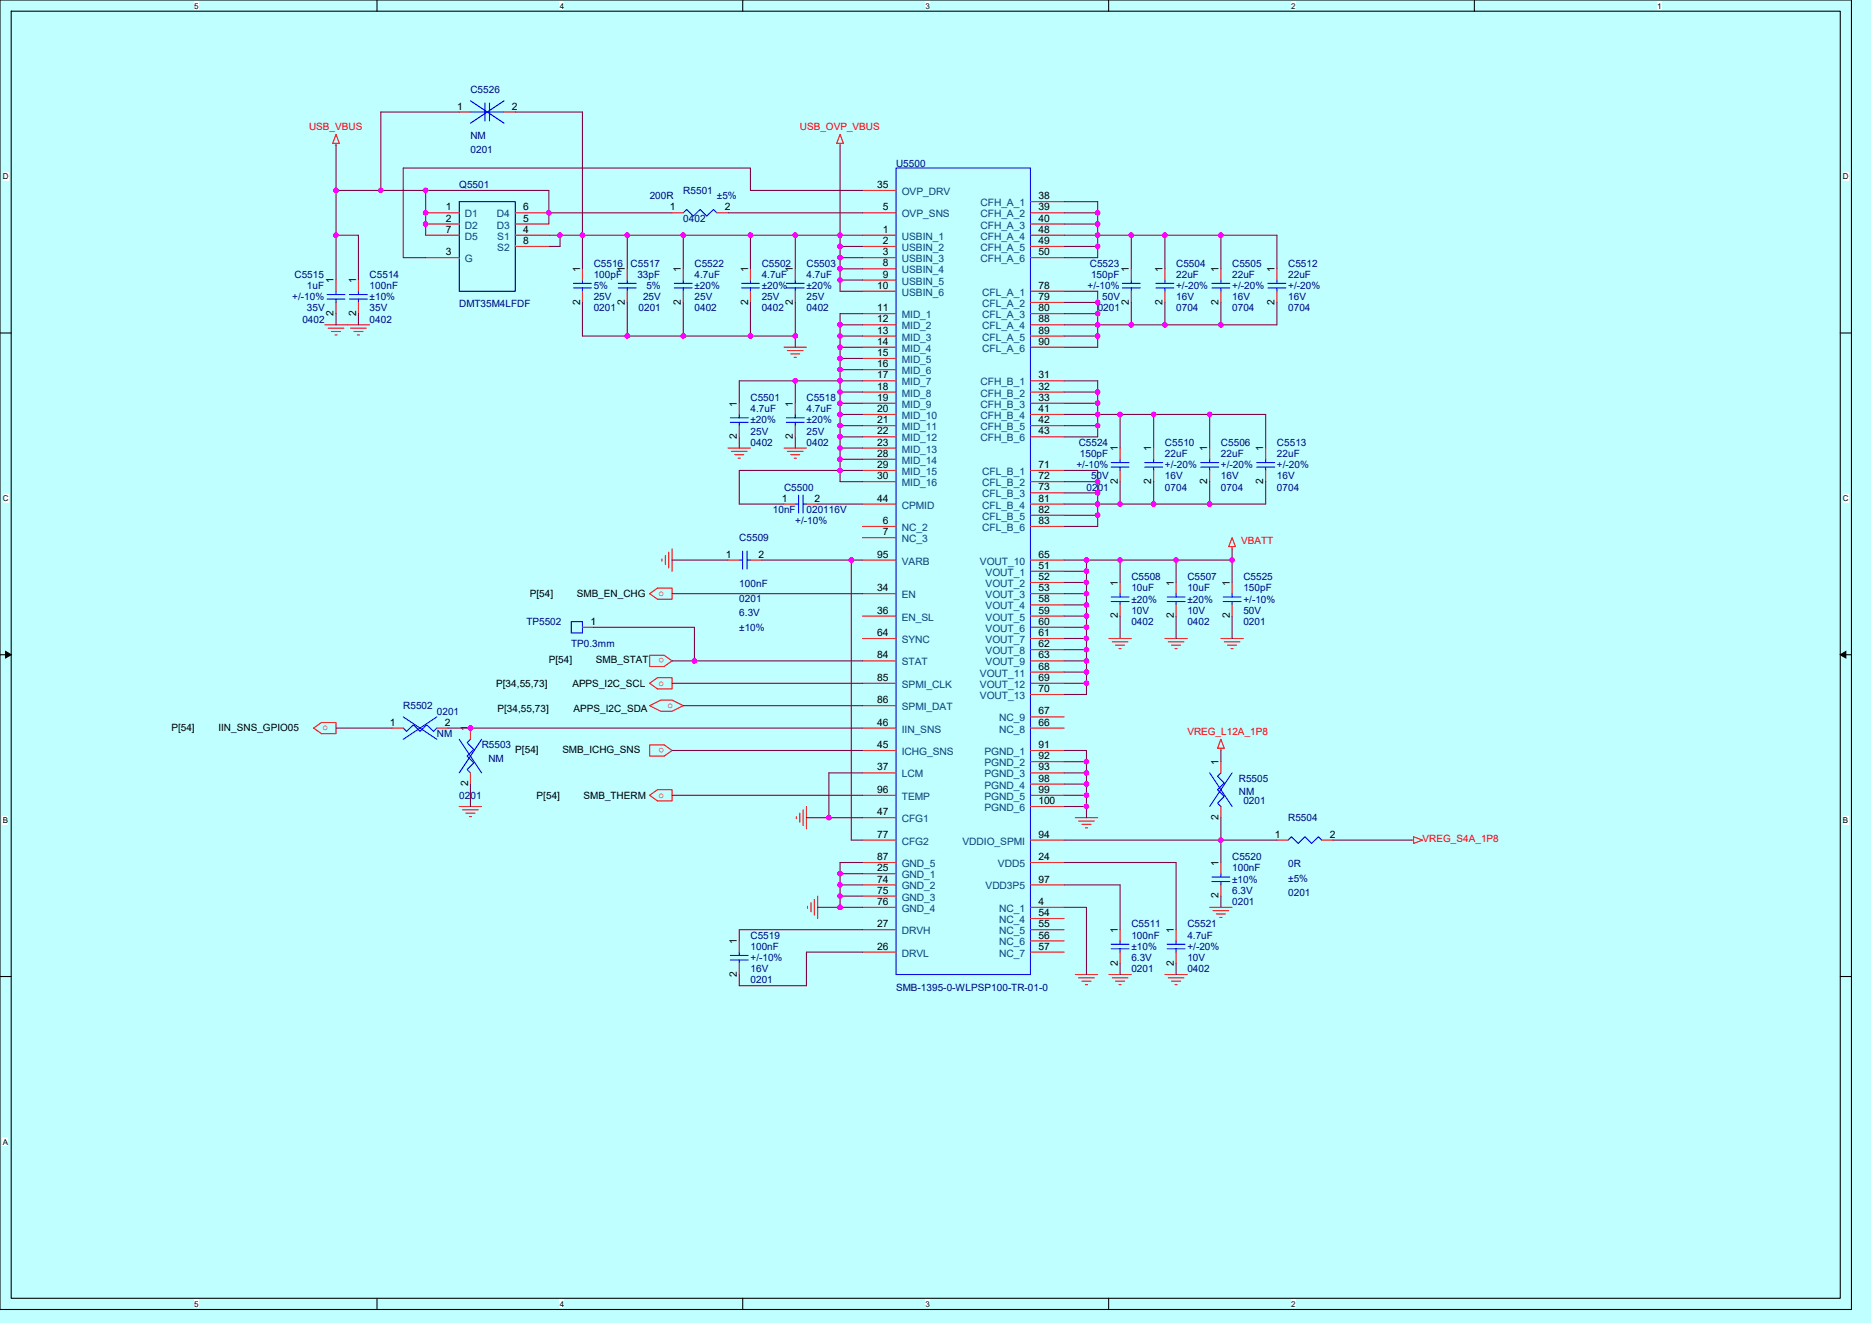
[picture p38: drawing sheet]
<svg xmlns="http://www.w3.org/2000/svg" width="297mm" height="210mm" viewBox="0 0 297 210" stroke-linecap="round" stroke-linejoin="round" font-family="sans-serif">
<defs><g id="words">
<g font-size="1.6">
<text x="72.5" y="17.4">1</text>
<text x="81.3" y="17.4">2</text>
<text x="139.2" y="29.8">35</text>
<text x="70.8" y="33.4">1</text>
<text x="70.8" y="35.2">2</text>
<text x="83" y="35.2">5</text>
<text x="83" y="33.4">6</text>
<text x="106.3" y="33.4">1</text>
<text x="115.1" y="33.4">2</text>
<text x="140.1" y="33.4">5</text>
<text x="164.8" y="31.6">38</text>
<text x="164.8" y="33.4">39</text>
<text x="164.8" y="35.2">40</text>
<text x="70.8" y="40.5">3</text>
<text x="70.8" y="37">7</text>
<text x="83" y="37">4</text>
<text x="83" y="38.7">8</text>
<text x="140.1" y="37">1</text>
<text x="140.1" y="38.7">2</text>
<text x="140.1" y="40.5">3</text>
<text x="164.8" y="37">48</text>
<text x="164.8" y="38.7">49</text>
<text x="164.8" y="40.5">50</text>
<text x="53" y="45" transform="rotate(-90 53 45)">1</text>
<text x="56.5" y="45" transform="rotate(-90 56.5 45)">1</text>
<text x="92.1" y="43.2" transform="rotate(-90 92.1 43.2)">1</text>
<text x="99.2" y="43.2" transform="rotate(-90 99.2 43.2)">1</text>
<text x="108.1" y="43.2" transform="rotate(-90 108.1 43.2)">1</text>
<text x="118.7" y="43.2" transform="rotate(-90 118.7 43.2)">1</text>
<text x="125.9" y="43.2" transform="rotate(-90 125.9 43.2)">1</text>
<text x="139.2" y="45.8">10</text>
<text x="140.1" y="42.3">8</text>
<text x="140.1" y="44.1">9</text>
<text x="164.8" y="45.8">78</text>
<text x="164.8" y="47.6">79</text>
<text x="179.2" y="43.2" transform="rotate(-90 179.2 43.2)">1</text>
<text x="184.5" y="43.2" transform="rotate(-90 184.5 43.2)">1</text>
<text x="193.4" y="43.2" transform="rotate(-90 193.4 43.2)">1</text>
<text x="202.3" y="43.2" transform="rotate(-90 202.3 43.2)">1</text>
<text x="53" y="50.2" transform="rotate(-90 53 50.2)">2</text>
<text x="56.5" y="50.2" transform="rotate(-90 56.5 50.2)">2</text>
<text x="92.1" y="48.4" transform="rotate(-90 92.1 48.4)">2</text>
<text x="99.2" y="48.4" transform="rotate(-90 99.2 48.4)">2</text>
<text x="108.1" y="48.4" transform="rotate(-90 108.1 48.4)">2</text>
<text x="118.7" y="48.4" transform="rotate(-90 118.7 48.4)">2</text>
<text x="125.9" y="48.4" transform="rotate(-90 125.9 48.4)">2</text>
<text x="139.2" y="49.4">11</text>
<text x="139.2" y="51.2">12</text>
<text x="139.2" y="53">13</text>
<text x="164.8" y="49.4">80</text>
<text x="164.8" y="51.2">88</text>
<text x="164.8" y="53">89</text>
<text x="179.2" y="48.4" transform="rotate(-90 179.2 48.4)">2</text>
<text x="184.5" y="48.4" transform="rotate(-90 184.5 48.4)">2</text>
<text x="193.4" y="48.4" transform="rotate(-90 193.4 48.4)">2</text>
<text x="202.3" y="48.4" transform="rotate(-90 202.3 48.4)">2</text>
<text x="139.2" y="54.7">14</text>
<text x="139.2" y="56.5">15</text>
<text x="139.2" y="58.3">16</text>
<text x="164.8" y="54.7">90</text>
<text x="117" y="64.5" transform="rotate(-90 117 64.5)">1</text>
<text x="125.9" y="64.5" transform="rotate(-90 125.9 64.5)">1</text>
<text x="139.2" y="60.1">17</text>
<text x="139.2" y="61.8">18</text>
<text x="139.2" y="63.6">19</text>
<text x="139.2" y="65.4">20</text>
<text x="164.8" y="60.1">31</text>
<text x="164.8" y="61.8">32</text>
<text x="164.8" y="63.6">33</text>
<text x="164.8" y="65.4">41</text>
<text x="117" y="69.7" transform="rotate(-90 117 69.7)">2</text>
<text x="125.9" y="69.7" transform="rotate(-90 125.9 69.7)">2</text>
<text x="139.2" y="67.2">21</text>
<text x="139.2" y="69">22</text>
<text x="139.2" y="70.7">23</text>
<text x="164.8" y="67.2">42</text>
<text x="164.8" y="69">43</text>
<text x="177.4" y="71.6" transform="rotate(-90 177.4 71.6)">1</text>
<text x="182.8" y="71.6" transform="rotate(-90 182.8 71.6)">1</text>
<text x="191.6" y="71.6" transform="rotate(-90 191.6 71.6)">1</text>
<text x="200.5" y="71.6" transform="rotate(-90 200.5 71.6)">1</text>
<text x="139.2" y="72.5">28</text>
<text x="139.2" y="74.3">29</text>
<text x="139.2" y="76.1">30</text>
<text x="164.8" y="74.3">71</text>
<text x="164.8" y="76.1">72</text>
<text x="164.8" y="77.9">73</text>
<text x="177.4" y="76.8" transform="rotate(-90 177.4 76.8)">2</text>
<text x="182.8" y="76.8" transform="rotate(-90 182.8 76.8)">2</text>
<text x="191.6" y="76.8" transform="rotate(-90 191.6 76.8)">2</text>
<text x="200.5" y="76.8" transform="rotate(-90 200.5 76.8)">2</text>
<text x="124.1" y="79.6">1</text>
<text x="129.3" y="79.6">2</text>
<text x="139.2" y="79.6">44</text>
<text x="140.1" y="83.2">6</text>
<text x="164.8" y="79.6">81</text>
<text x="164.8" y="81.4">82</text>
<text x="164.8" y="83.2">83</text>
<text x="115.2" y="88.5">1</text>
<text x="120.4" y="88.5">2</text>
<text x="139.2" y="88.5">95</text>
<text x="140.1" y="85">7</text>
<text x="164.8" y="88.5">65</text>
<text x="84.1" y="94.8">P[54]</text>
<text x="91.6" y="94.8">SMB_EN_CHG</text>
<text x="139.2" y="93.9">34</text>
<text x="164.8" y="90.3">51</text>
<text x="164.8" y="92.1">52</text>
<text x="164.8" y="93.9">53</text>
<text x="164.8" y="95.6">58</text>
<text x="177.4" y="93" transform="rotate(-90 177.4 93)">1</text>
<text x="186.3" y="93" transform="rotate(-90 186.3 93)">1</text>
<text x="195.2" y="93" transform="rotate(-90 195.2 93)">1</text>
<text x="93.7" y="99.2">1</text>
<text x="139.2" y="97.4">36</text>
<text x="139.2" y="101">64</text>
<text x="164.8" y="97.4">59</text>
<text x="164.8" y="99.2">60</text>
<text x="164.8" y="101">61</text>
<text x="177.4" y="98.2" transform="rotate(-90 177.4 98.2)">2</text>
<text x="186.3" y="98.2" transform="rotate(-90 186.3 98.2)">2</text>
<text x="195.2" y="98.2" transform="rotate(-90 195.2 98.2)">2</text>
<text x="87.1" y="105.3">P[54]</text>
<text x="94.6" y="105.3">SMB_STAT</text>
<text x="139.2" y="104.5">84</text>
<text x="164.8" y="102.7">62</text>
<text x="164.8" y="104.5">63</text>
<text x="164.8" y="106.3">68</text>
<text x="78.8" y="109">P[34,55,73]</text>
<text x="79" y="113.1">P[34,55,73]</text>
<text x="90.9" y="109">APPS_I2C_SCL</text>
<text x="91" y="113.1">APPS_I2C_SDA</text>
<text x="139.2" y="111.6">86</text>
<text x="139.2" y="108.1">85</text>
<text x="164.8" y="113.4">67</text>
<text x="164.8" y="108.1">69</text>
<text x="164.8" y="109.9">70</text>
<text x="27.2" y="116.1">P[54]</text>
<text x="34.7" y="116.1">IIN_SNS_GPIO05</text>
<text x="61.9" y="115.2">1</text>
<text x="70.6" y="115.2">2</text>
<text x="74.3" y="116.1" transform="rotate(-90 74.3 116.1)">1</text>
<text x="81.8" y="119.5">P[54]</text>
<text x="89.3" y="119.5">SMB_ICHG_SNS</text>
<text x="139.2" y="115.2">46</text>
<text x="139.2" y="118.7">45</text>
<text x="164.8" y="118.7">91</text>
<text x="164.8" y="115.2">66</text>
<text x="74.3" y="124.8" transform="rotate(-90 74.3 124.8)">2</text>
<text x="139.2" y="122.3">37</text>
<text x="139.2" y="125.9">96</text>
<text x="164.8" y="120.5">92</text>
<text x="164.8" y="122.3">93</text>
<text x="164.8" y="124.1">98</text>
<text x="164.8" y="125.9">99</text>
<text x="193.4" y="121.4" transform="rotate(-90 193.4 121.4)">1</text>
<text x="85.2" y="126.8">P[54]</text>
<text x="92.6" y="126.8">SMB_THERM</text>
<text x="139.2" y="129.4">47</text>
<text x="164.8" y="127.6">100</text>
<text x="193.4" y="130.2" transform="rotate(-90 193.4 130.2)">2</text>
<text x="139.2" y="133">77</text>
<text x="139.2" y="136.5">87</text>
<text x="164.8" y="133">94</text>
<text x="164.8" y="136.5">24</text>
<text x="193.4" y="137.4" transform="rotate(-90 193.4 137.4)">1</text>
<text x="202.4" y="133">1</text>
<text x="211.1" y="133">2</text>
<text x="139.2" y="138.3">25</text>
<text x="139.2" y="140.1">74</text>
<text x="139.2" y="141.9">75</text>
<text x="139.2" y="143.6">76</text>
<text x="164.8" y="143.6">4</text>
<text x="164.8" y="140.1">97</text>
<text x="193.4" y="142.6" transform="rotate(-90 193.4 142.6)">2</text>
<text x="117" y="149.9" transform="rotate(-90 117 149.9)">1</text>
<text x="139.2" y="147.2">27</text>
<text x="164.8" y="145.4">54</text>
<text x="164.8" y="147.2">55</text>
<text x="164.8" y="149">56</text>
<text x="177.4" y="148.1" transform="rotate(-90 177.4 148.1)">1</text>
<text x="186.3" y="148.1" transform="rotate(-90 186.3 148.1)">1</text>
<text x="117" y="155.1" transform="rotate(-90 117 155.1)">2</text>
<text x="139.2" y="150.7">26</text>
<text x="164.8" y="150.7">57</text>
<text x="177.4" y="153.3" transform="rotate(-90 177.4 153.3)">2</text>
<text x="186.3" y="153.3" transform="rotate(-90 186.3 153.3)">2</text>
</g>
<g font-size="1.6" fill="#000080">
<text x="74.7" y="14.8">C5526</text>
<text x="74.7" y="22">NM</text>
<text x="72.9" y="29.9">Q5501</text>
<text x="74.7" y="24.4">0201</text>
<text x="142.3" y="26.5">U5500</text>
<text x="103.1" y="31.6">200R</text>
<text x="108.5" y="30.8">R5501</text>
<text x="108.5" y="35.2">0402</text>
<text x="113.8" y="31.6">±5%</text>
<text x="46.4" y="47.6">+/-10%</text>
<text x="46.8" y="44.1">C5515</text>
<text x="48.7" y="45.9">1uF</text>
<text x="58.7" y="44.1">C5514</text>
<text x="58.7" y="45.9">100nF</text>
<text x="58.7" y="47.6">±10%</text>
<text x="94.2" y="42.3">C5516</text>
<text x="94.2" y="44.1">100pF</text>
<text x="94.2" y="47.6">25V</text>
<text x="94.2" y="45.9">5%</text>
<text x="100.1" y="42.3">C5517</text>
<text x="101.2" y="44.1">33pF</text>
<text x="102.1" y="47.6">25V</text>
<text x="102.6" y="45.9">5%</text>
<text x="110.2" y="42.3">C5522</text>
<text x="110.2" y="44.1">4.7uF</text>
<text x="110.2" y="47.6">25V</text>
<text x="110.2" y="45.9">±20%</text>
<text x="120.9" y="42.3">C5502</text>
<text x="120.9" y="44.1">4.7uF</text>
<text x="120.9" y="47.6">25V</text>
<text x="120.9" y="45.9">±20%</text>
<text x="128" y="42.3">C5503</text>
<text x="128" y="44.1">4.7uF</text>
<text x="128" y="47.6">25V</text>
<text x="128" y="45.9">±20%</text>
<text x="172.6" y="45.9">+/-10%</text>
<text x="173" y="42.3">C5523</text>
<text x="173.2" y="44.1">150pF</text>
<text x="175" y="47.6">50V</text>
<text x="186.7" y="42.3">C5504</text>
<text x="186.7" y="44.1">22uF</text>
<text x="186.7" y="47.6">16V</text>
<text x="186.7" y="45.9">+/-20%</text>
<text x="195.6" y="42.3">C5505</text>
<text x="195.6" y="44.1">22uF</text>
<text x="195.6" y="47.6">16V</text>
<text x="195.6" y="45.9">+/-20%</text>
<text x="204.5" y="42.3">C5512</text>
<text x="204.5" y="44.1">22uF</text>
<text x="204.5" y="47.6">16V</text>
<text x="204.5" y="45.9">+/-20%</text>
<text x="48" y="51.2">0402</text>
<text x="48.7" y="49.4">35V</text>
<text x="58.7" y="51.2">0402</text>
<text x="58.7" y="49.4">35V</text>
<text x="72.9" y="48.7">DMT35M4LFDF</text>
<text x="94.2" y="49.4">0201</text>
<text x="101.4" y="49.4">0201</text>
<text x="110.2" y="49.4">0402</text>
<text x="120.9" y="49.4">0402</text>
<text x="128" y="49.4">0402</text>
<text x="174.3" y="49.4">0201</text>
<text x="186.7" y="49.4">0704</text>
<text x="195.6" y="49.4">0704</text>
<text x="204.5" y="49.4">0704</text>
<text x="119.1" y="63.6">C5501</text>
<text x="119.1" y="65.4">4.7uF</text>
<text x="128" y="63.6">C5518</text>
<text x="128" y="65.4">4.7uF</text>
<text x="119.1" y="70.8">0402</text>
<text x="119.1" y="69">25V</text>
<text x="119.1" y="67.2">±20%</text>
<text x="128" y="70.8">0402</text>
<text x="128" y="69">25V</text>
<text x="128" y="67.2">±20%</text>
<text x="171.2" y="70.8">C5524</text>
<text x="184.9" y="70.8">C5510</text>
<text x="193.8" y="70.8">C5506</text>
<text x="202.7" y="70.8">C5513</text>
<text x="124.5" y="77.9">C5500</text>
<text x="170.9" y="74.3">+/-10%</text>
<text x="171.4" y="72.5">150pF</text>
<text x="172.5" y="77.9">0201</text>
<text x="173.2" y="76.1">50V</text>
<text x="184.9" y="72.5">22uF</text>
<text x="184.9" y="77.9">0704</text>
<text x="184.9" y="76.1">16V</text>
<text x="184.9" y="74.3">+/-20%</text>
<text x="193.8" y="72.5">22uF</text>
<text x="193.8" y="77.9">0704</text>
<text x="193.8" y="76.1">16V</text>
<text x="193.8" y="74.3">+/-20%</text>
<text x="202.7" y="72.5">22uF</text>
<text x="202.7" y="77.9">0704</text>
<text x="202.7" y="76.1">16V</text>
<text x="202.7" y="74.3">+/-20%</text>
<text x="122.7" y="81.4">10nF</text>
<text x="126.2" y="83.2">+/-10%</text>
<text x="128" y="81.4">020116V</text>
<text x="117.4" y="85.9">C5509</text>
<text x="117.4" y="93.2">100nF</text>
<text x="117.4" y="95.5">0201</text>
<text x="179.6" y="92.1">C5508</text>
<text x="179.6" y="93.9">10uF</text>
<text x="179.6" y="95.7">±20%</text>
<text x="188.5" y="92.1">C5507</text>
<text x="188.5" y="93.9">10uF</text>
<text x="188.5" y="95.7">±20%</text>
<text x="197.4" y="92.1">C5525</text>
<text x="197.4" y="93.9">150pF</text>
<text x="197.4" y="95.7">+/-10%</text>
<text x="83.6" y="99.2">TP5502</text>
<text x="117.4" y="97.8">6.3V</text>
<text x="117.4" y="100.1">±10%</text>
<text x="179.6" y="99.2">0402</text>
<text x="179.6" y="97.4">10V</text>
<text x="188.5" y="99.2">0402</text>
<text x="188.5" y="97.4">10V</text>
<text x="197.4" y="99.2">0201</text>
<text x="197.4" y="97.4">50V</text>
<text x="90.7" y="102.8">TP0.3mm</text>
<text x="64" y="112.5">R5502</text>
<text x="69.3" y="113.4">0201</text>
<text x="69.3" y="117">NM</text>
<text x="76.5" y="118.8">R5503</text>
<text x="77.5" y="120.9">NM</text>
<text x="196.7" y="124.1">R5505</text>
<text x="72.9" y="126.8">0201</text>
<text x="196.7" y="126.2">NM</text>
<text x="197.4" y="127.7">0201</text>
<text x="204.5" y="130.3">R5504</text>
<text x="195.6" y="136.5">C5520</text>
<text x="204.5" y="137.6">0R</text>
<text x="195.6" y="138.3">100nF</text>
<text x="195.6" y="143.7">0201</text>
<text x="195.6" y="141.9">6.3V</text>
<text x="195.6" y="140.1">±10%</text>
<text x="204.5" y="139.9">±5%</text>
<text x="204.5" y="142.2">0201</text>
<text x="119.1" y="149">C5519</text>
<text x="179.6" y="147.2">C5511</text>
<text x="179.6" y="149">100nF</text>
<text x="188.5" y="147.2">C5521</text>
<text x="188.5" y="149">4.7uF</text>
<text x="119.1" y="150.8">100nF</text>
<text x="119.1" y="154.3">16V</text>
<text x="119.1" y="152.5">+/-10%</text>
<text x="179.6" y="154.3">0201</text>
<text x="179.6" y="152.5">6.3V</text>
<text x="179.6" y="150.8">±10%</text>
<text x="188.5" y="154.3">0402</text>
<text x="188.5" y="152.5">10V</text>
<text x="188.5" y="150.8">+/-20%</text>
<text x="119.1" y="156.1">0201</text>
<text x="142.3" y="157.4">SMB-1395-0-WLPSP100-TR-01-0</text>
</g>
<g font-size="1.6" fill="#f00">
<text x="49.1" y="20.6">USB_VBUS</text>
<text x="127" y="20.6">USB_OVP_VBUS</text>
<text x="197" y="86.4">VBATT</text>
<text x="104.5" y="94.6">o</text>
<text x="105.4" y="104.5" transform="rotate(-180 105.4 104.5)">o</text>
<text x="104.5" y="108.8">o</text>
<text x="106" y="112.4">o</text>
<text x="51.2" y="115.9">o</text>
<text x="105.4" y="118.7" transform="rotate(-180 105.4 118.7)">o</text>
<text x="188.5" y="116.6">VREG_L12A_1P8</text>
<text x="104.5" y="126.6">o</text>
<text x="225.8" y="133.7">VREG_S4A_1P8</text>
</g>
<g font-size="1.6" fill="#004080">
<text x="73.8" y="34.5">D1</text>
<text x="78.9" y="34.5">D4</text>
<text x="143.1" y="34.5">OVP_SNS</text>
<text x="143.1" y="30.9">OVP_DRV</text>
<text x="155.7" y="32.7">CFH_A_1</text>
<text x="155.7" y="34.5">CFH_A_2</text>
<text x="73.8" y="36.3">D2</text>
<text x="73.8" y="41.6">G</text>
<text x="73.8" y="38.1">D5</text>
<text x="78.9" y="36.3">D3</text>
<text x="78.9" y="38.1">S1</text>
<text x="78.9" y="39.8">S2</text>
<text x="143.1" y="38.1">USBIN_1</text>
<text x="143.1" y="39.8">USBIN_2</text>
<text x="143.1" y="41.6">USBIN_3</text>
<text x="155.7" y="36.3">CFH_A_3</text>
<text x="155.7" y="38.1">CFH_A_4</text>
<text x="155.7" y="39.8">CFH_A_5</text>
<text x="155.7" y="41.6">CFH_A_6</text>
<text x="143.1" y="43.4">USBIN_4</text>
<text x="143.1" y="45.2">USBIN_5</text>
<text x="143.1" y="46.9">USBIN_6</text>
<text x="155.9" y="46.9">CFL_A_1</text>
<text x="143.1" y="50.5">MID_1</text>
<text x="143.1" y="52.3">MID_2</text>
<text x="155.9" y="48.7">CFL_A_2</text>
<text x="155.9" y="50.5">CFL_A_3</text>
<text x="155.9" y="52.3">CFL_A_4</text>
<text x="143.1" y="54.1">MID_3</text>
<text x="143.1" y="55.8">MID_4</text>
<text x="143.1" y="57.6">MID_5</text>
<text x="143.1" y="59.4">MID_6</text>
<text x="155.9" y="54.1">CFL_A_5</text>
<text x="155.9" y="55.8">CFL_A_6</text>
<text x="143.1" y="61.2">MID_7</text>
<text x="143.1" y="63">MID_8</text>
<text x="143.1" y="64.7">MID_9</text>
<text x="155.7" y="61.2">CFH_B_1</text>
<text x="155.7" y="63">CFH_B_2</text>
<text x="155.7" y="64.7">CFH_B_3</text>
<text x="143.1" y="66.5">MID_10</text>
<text x="143.1" y="68.3">MID_11</text>
<text x="143.1" y="70.1">MID_12</text>
<text x="143.1" y="71.8">MID_13</text>
<text x="155.7" y="66.5">CFH_B_4</text>
<text x="155.7" y="68.3">CFH_B_5</text>
<text x="155.7" y="70.1">CFH_B_6</text>
<text x="143.1" y="73.6">MID_14</text>
<text x="143.1" y="75.4">MID_15</text>
<text x="143.1" y="77.2">MID_16</text>
<text x="155.9" y="75.4">CFL_B_1</text>
<text x="155.9" y="77.2">CFL_B_2</text>
<text x="143.1" y="80.7">CPMID</text>
<text x="155.9" y="79">CFL_B_3</text>
<text x="155.9" y="80.7">CFL_B_4</text>
<text x="155.9" y="82.5">CFL_B_5</text>
<text x="143.1" y="89.6">VARB</text>
<text x="143.1" y="84.3">NC_2</text>
<text x="143.1" y="86.1">NC_3</text>
<text x="155.5" y="89.6">VOUT_10</text>
<text x="155.9" y="84.3">CFL_B_6</text>
<text x="143.1" y="95">EN</text>
<text x="156.4" y="91.4">VOUT_1</text>
<text x="156.4" y="93.2">VOUT_2</text>
<text x="156.4" y="95">VOUT_3</text>
<text x="143.1" y="98.5">EN_SL</text>
<text x="156.4" y="96.7">VOUT_4</text>
<text x="156.4" y="98.5">VOUT_5</text>
<text x="156.4" y="100.3">VOUT_6</text>
<text x="143.1" y="105.6">STAT</text>
<text x="143.1" y="102.1">SYNC</text>
<text x="155.5" y="107.4">VOUT_11</text>
<text x="156.4" y="102.1">VOUT_7</text>
<text x="156.4" y="103.8">VOUT_8</text>
<text x="156.4" y="105.6">VOUT_9</text>
<text x="143.1" y="112.7">SPMI_DAT</text>
<text x="143.1" y="109.2">SPMI_CLK</text>
<text x="155.5" y="109.2">VOUT_12</text>
<text x="155.5" y="111">VOUT_13</text>
<text x="143.1" y="116.3">IIN_SNS</text>
<text x="143.1" y="119.8">ICHG_SNS</text>
<text x="156.3" y="119.8">PGND_1</text>
<text x="158.6" y="116.3">NC_8</text>
<text x="158.6" y="114.5">NC_9</text>
<text x="143.1" y="123.4">LCM</text>
<text x="156.3" y="121.6">PGND_2</text>
<text x="156.3" y="123.4">PGND_3</text>
<text x="156.3" y="125.2">PGND_4</text>
<text x="143.1" y="127">TEMP</text>
<text x="143.1" y="130.5">CFG1</text>
<text x="156.3" y="127">PGND_5</text>
<text x="156.3" y="128.7">PGND_6</text>
<text x="143.1" y="134.1">CFG2</text>
<text x="143.1" y="137.6">GND_5</text>
<text x="152.8" y="134.1">VDDIO_SPMI</text>
<text x="158.4" y="137.6">VDD5</text>
<text x="143.1" y="139.4">GND_1</text>
<text x="143.1" y="141.2">GND_2</text>
<text x="143.1" y="143">GND_3</text>
<text x="156.4" y="141.2">VDD3P5</text>
<text x="143.1" y="148.3">DRVH</text>
<text x="143.1" y="144.7">GND_4</text>
<text x="158.6" y="144.7">NC_1</text>
<text x="158.6" y="146.5">NC_4</text>
<text x="158.6" y="148.3">NC_5</text>
<text x="143.1" y="151.9">DRVL</text>
<text x="158.6" y="150.1">NC_6</text>
<text x="158.6" y="151.9">NC_7</text>
</g>
<g font-size="1.3">
<text x="30.8" y="1.4">5</text>
<text x="88.9" y="1.4">4</text>
<text x="146.9" y="1.4">3</text>
<text x="205" y="1.4">2</text>
<text x="263" y="1.4">1</text>
<text x=".4" y="28.5">D</text>
<text x="292.5" y="28.5">D</text>
<text x=".4" y="79.5">C</text>
<text x="292.5" y="79.5">C</text>
<text x=".4" y="130.6">B</text>
<text x="292.5" y="130.6">B</text>
<text x=".4" y="181.7">A</text>
<text x="30.8" y="207.4">5</text>
<text x="88.9" y="207.4">4</text>
<text x="146.9" y="207.4">3</text>
<text x="205" y="207.4">2</text>
</g>
</g></defs>
<path d="M0 0h297v210h-297z" fill="#bfffff"/>
<path d="M0 0h293.9v207.9h-293.9zM1.8 1.8h290.3v204.3h-290.3z" fill="none" stroke="#000" stroke-width=".17"/>
<g fill="#fff">
<path d="M30.8 .2h.7v1.4h-.7z"/>
<path d="M30.8 206.3h.7v1.4h-.7z"/>
</g>
<path d="M59.8 0v1.8M59.8 206.1v1.8" fill="none" stroke="#000" stroke-width=".17"/>
<g fill="#fff">
<path d="M88.9 .2h.7v1.4h-.7z"/>
<path d="M88.9 206.3h.7v1.4h-.7z"/>
</g>
<path d="M117.9 0v1.8M117.9 206.1v1.8" fill="none" stroke="#000" stroke-width=".17"/>
<g fill="#fff">
<path d="M146.9 .2h.7v1.4h-.7z"/>
<path d="M146.9 206.3h.7v1.4h-.7z"/>
</g>
<path d="M176 0v1.8M176 206.1v1.8" fill="none" stroke="#000" stroke-width=".17"/>
<g fill="#fff">
<path d="M205 .2h.7v1.4h-.7z"/>
<path d="M205 206.3h.7v1.4h-.7z"/>
</g>
<path d="M234 0v1.8" fill="none" stroke="#000" stroke-width=".17"/>
<g fill="#fff">
<path d="M263.1 .2h.7v1.4h-.7z"/>
<path d="M.4 27.3h1v1.4h-1z"/>
<path d="M292.6 27.3h.9v1.4h-.9z"/>
<path d="M.4 78.4h1v1.4h-1z"/>
<path d="M292.6 78.4h.9v1.4h-.9z"/>
</g>
<path d="M0 52.9h1.8M292.1 52.9h1.8" fill="none" stroke="#000" stroke-width=".17"/>
<g fill="#fff">
<path d="M.4 129.5h.9v1.4h-.9z"/>
<path d="M292.6 129.5h.8v1.4h-.8z"/>
</g>
<path d="M0 103.9h1.8M292.1 103.9h1.8" fill="none" stroke="#000" stroke-width=".17"/>
<path d="M.9 103.4l.9 .5-.9 .5zM292.1 103.9l.9-.5v1z" fill="#000" stroke="#000" stroke-width=".16"/>
<path d="M.4 180.5h.9v1.4h-.9z" fill="#fff"/>
<path d="M0 155h1.8M292.1 155h1.8" fill="none" stroke="#000" stroke-width=".17"/>
<g fill="none" stroke="#f00" stroke-width=".17">
<path d="M72.9 17.8h1.8M80 17.8h1.8M53.3 22.8v.3M53.3 21.3l.6 1.5h-1.1zM67.6 33.8h5.3M67.6 35.6h5.3M67.6 37.3h5.3M81.8 37.3h5.3M81.8 35.6h5.3M81.8 33.8h5.3M81.8 39.1h5.3M106.7 33.8h1.8"/>
<path d="M113.8 33.8h1.8M133.3 21.3l.6 1.5h-1.1zM133.3 22.8v.3M136.9 37.3h5.3M136.9 39.1h5.3M136.9 33.8h5.3M136.9 30.2h5.3M163.6 32h5.3M163.6 33.8h5.3M163.6 35.6h5.3M163.6 37.3h5.3M163.6 39.1h5.3"/>
<path d="M51.6 51.6h7.1M52.1 52.1h2.5M52.6 52.6h1.5M53.2 53.2h.3M53.3 44.5v1.7M53.3 48v1.8M55.6 52.1h2.5M56.2 52.6h1.4M56.7 53.2h.4M56.9 44.5v1.7M56.9 48v1.8M67.6 40.9h5.3"/>
<path d="M92.5 42.7v1.8M92.5 46.2v1.8M99.6 42.7v1.8M99.6 46.2v1.8M108.5 42.7v1.8M108.5 46.2v1.8M119.1 42.7v1.8M119.1 46.2v1.8M124.5 55.1h3.5M125 55.6h2.5M125.5 56.2h1.5M126.1 56.7h.3"/>
<path d="M126.2 42.7v1.8M126.2 46.2v1.8M136.9 49.8h5.3M136.9 40.9h5.3M136.9 42.7h5.3M136.9 44.4h5.3M136.9 46.2h5.3M136.9 51.6h5.3M136.9 53.3h5.3M136.9 55.1h5.3M136.9 56.9h5.3M136.9 58.7h5.3"/>
<path d="M163.6 46.2h5.3M163.6 40.9h5.3M163.6 48h5.3M163.6 49.8h5.3M163.6 51.6h5.3M163.6 53.3h5.3M163.6 55.1h5.3M179.6 42.7v1.8M179.6 46.2v1.8M184.9 42.7v1.8M184.9 46.2v1.8M193.8 42.7v1.8"/>
<path d="M193.8 46.2v1.8M202.7 42.7v1.8M202.7 46.2v1.8M115.6 71.1h3.5M116.1 71.6h2.5M116.6 72.2h1.5M117.2 72.7h.3M117.3 64v1.8M117.3 67.6v1.7M124.5 71.1h3.5M125 71.6h2.5M125.5 72.2h1.5"/>
<path d="M126.1 72.7h.3M126.2 64v1.8M126.2 67.6v1.7M136.9 60.5h5.3M136.9 62.2h5.3M136.9 64h5.3M136.9 65.8h5.3M136.9 67.6h5.3M136.9 69.3h5.3M136.9 71.1h5.3M136.9 72.9h5.3M136.9 74.7h5.3"/>
<path d="M136.9 76.5h5.3M163.6 60.5h5.3M163.6 74.7h5.3M163.6 62.2h5.3M163.6 64h5.3M163.6 65.8h5.3M163.6 67.6h5.3M163.6 69.3h5.3M163.6 76.5h5.3M163.6 78.2h5.3M177.8 71.1v1.8M177.8 74.7v1.8"/>
<path d="M183.1 71.1v1.8M183.1 74.7v1.8M192 71.1v1.8M192 74.7v1.8M200.9 71.1v1.8M200.9 74.7v1.8M92.5 99.6h1.7M103.1 94.2l1.3-.9h2.3v1.8h-2.3zM105.1 88.7v.4M105.6 88.2v1.4M106.2 87.7v2.4M106.7 87.1v3.6"/>
<path d="M115.6 88.9h1.7M119.1 88.9h1.8M124.5 80h1.7M128 80h1.8M136.9 80h5.3M136.9 88.9h5.3M136.9 94.2h5.3M136.9 97.8h5.3M136.9 83.6h5.3M136.9 85.3h5.3M163.6 90.7h5.3M163.6 80h5.3"/>
<path d="M163.6 81.8h5.3M163.6 83.6h5.3M163.6 92.5h5.3M163.6 94.2h5.3M163.6 96h5.3M163.6 97.8h5.3M163.6 99.6h5.3M163.6 88.9h5.3M177.8 92.5v1.7M177.8 96v1.8M186.7 92.5v1.7M186.7 96v1.8"/>
<path d="M195.6 86.8v.3M195.6 85.3l.5 1.5h-1zM195.6 92.5v1.7M195.6 96v1.8M49.8 115.6l1.2-.9h2.3v1.8h-2.3zM62.2 115.6h1.8M69.3 115.6h1.8M74.7 115.6v1.7M103.1 104h2.3l1.3 .9-1.3 .9h-2.3zM103.1 118.2h2.3l1.3 .9-1.3 .9h-2.3zM103.1 112l1.8-.9h1.8l1.8 .9-1.8 .9h-1.8zM103.1 108.5l1.3-.9h2.3v1.7h-2.3z"/>
<path d="M136.9 112h5.3M136.9 108.5h5.3M136.9 104.9h5.3M136.9 101.3h5.3M136.9 115.6h5.3M136.9 119.1h5.3M163.6 119.1h5.3M163.6 115.6h5.3M163.6 113.8h5.3M163.6 101.3h5.3M163.6 103.1h5.3M163.6 104.9h5.3"/>
<path d="M163.6 106.7h5.3M163.6 108.5h5.3M163.6 110.2h5.3M176 101.3h3.6M176.6 101.9h2.4M177.1 102.4h1.4M177.6 103h.4M184.9 101.3h3.6M185.4 101.9h2.5M186 102.4h1.4M186.5 103h.4M193.8 118.8v.3"/>
<path d="M193.8 117.3l.5 1.5h-1zM193.8 101.3h3.6M194.3 101.9h2.5M194.9 102.4h1.4M195.4 103h.3M72.9 128h3.6M73.4 128.5h2.5M74 129.1h1.4M74.5 129.6h.3M74.7 122.7v1.8M103.1 126.2l1.3-.9h2.3v1.8h-2.3zM126.4 129.6v.4"/>
<path d="M127 129.1v1.4M127.5 128.5v2.5M128 128v3.6M136.9 138.7h5.3M136.9 122.7h5.3M136.9 126.2h5.3M136.9 133.4h5.3M136.9 136.9h5.3M136.9 129.8h5.3M163.6 133.3h5.3M163.6 136.9h5.3M163.6 120.9h5.3"/>
<path d="M163.6 122.7h5.3M163.6 124.5h5.3M163.6 126.2h5.3M163.6 128h5.3M170.7 129.8h3.5M171.2 130.3h2.5M171.7 130.9h1.5M172.3 131.4h.3M193.8 120.9v1.8M193.8 128v1.8M193.8 136.9v1.8M202.7 133.4h1.8"/>
<path d="M209.8 133.4h1.8M224 133.3h.4M224.4 132.8l1.4 .5-1.4 .6zM117.3 149.4v1.7M117.3 152.9v1.8M128.2 143.8v.4M128.7 143.3v1.4M129.3 142.8v2.5M129.8 142.2v3.6M136.9 147.6h5.3M136.9 151.1h5.3M136.9 140.5h5.3"/>
<path d="M136.9 142.2h5.3M136.9 144h5.3M163.6 144h5.3M163.6 140.5h5.3M163.6 145.8h5.3M163.6 147.6h5.3M163.6 149.4h5.3M163.6 151.1h5.3M170.7 154.7h3.5M171.2 155.2h2.5M171.7 155.7h1.5M172.3 156.3h.3"/>
<path d="M176 154.7h3.6M176.6 155.2h2.4M177.1 155.7h1.4M177.6 156.3h.4M177.8 147.6v1.8M177.8 151.1v1.8M184.9 154.7h3.6M185.4 155.2h2.5M186 155.7h1.4M186.5 156.3h.4M186.7 147.6v1.8M186.7 151.1v1.8"/>
<path d="M192 144h3.6M192.6 144.5h2.5M193.1 145.1h1.4M193.6 145.6h.4M193.8 140.5v1.7"/>
</g>
<g fill="none" stroke="#00f" stroke-width=".17">
<path d="M74.7 16l5.3 3.6M74.7 17.8h2.3M77 16.4v2.8M77.7 16.4v2.8M77.7 17.8h2.3M80 16l-5.3 3.6M72.9 32h8.9v14.2h-8.9zM108.5 33.8l.5-.5 1.1 1 1-1 1.1 1 1.1-1 .5 .5M142.2 26.7h21.4v128h-21.4zM51.9 46.8h2.9M51.9 47.5h2.9M53.3 46.2v.6"/>
<path d="M53.3 47.5v.5M55.5 46.8h2.8M55.5 47.5h2.8M56.9 46.2v.6M56.9 47.5v.5M91 45h2.9M91 45.7h2.9M92.5 44.5v.5M92.5 45.7v.5M98.2 45h2.8M98.2 45.7h2.8M99.6 44.5v.5"/>
<path d="M99.6 45.7v.5M107 45h2.9M107 45.7h2.9M108.5 44.5v.5M108.5 45.7v.5M117.7 45h2.8M117.7 45.7h2.8M119.1 44.5v.5M119.1 45.7v.5M124.8 45h2.9M124.8 45.7h2.9M126.2 44.5v.5"/>
<path d="M126.2 45.7v.5M178.2 45h2.8M178.2 45.7h2.8M179.6 44.5v.5M179.6 45.7v.5M183.5 45h2.8M183.5 45.7h2.8M184.9 44.5v.5M184.9 45.7v.5M192.4 45h2.8M192.4 45.7h2.8M193.8 44.5v.5"/>
<path d="M193.8 45.7v.5M201.3 45h2.8M201.3 45.7h2.8M202.7 44.5v.5M202.7 45.7v.5M115.9 66.3h2.9M115.9 67h2.9M117.3 65.8v.5M117.3 67v.6M124.8 66.3h2.9M124.8 67h2.9M126.2 65.8v.5"/>
<path d="M126.2 67v.6M126.8 78.6v2.8M127.5 78.6v2.8M176.4 73.4h2.8M176.4 74.1h2.8M177.8 72.9v.5M177.8 74.1v.6M181.7 73.4h2.9M181.7 74.1h2.9M183.1 72.9v.5M183.1 74.1v.6M190.6 73.4h2.8"/>
<path d="M190.6 74.1h2.8M192 72.9v.5M192 74.1v.6M199.5 73.4h2.8M199.5 74.1h2.8M200.9 72.9v.5M200.9 74.1v.6M90.7 98.7h1.8v1.8h-1.8zM117.3 88.9h.6M117.9 87.5v2.8M118.6 87.5v2.8M118.6 88.9h.5"/>
<path d="M126.2 80h.6M127.5 80h.5M176.4 94.8h2.8M176.4 95.5h2.8M177.8 94.2v.6M177.8 95.5v.5M185.3 94.8h2.8M185.3 95.5h2.8M186.7 94.2v.6M186.7 95.5v.5M194.2 94.8h2.8M194.2 95.5h2.8"/>
<path d="M195.6 94.2v.6M195.6 95.5v.5M64 115.6l.5 .5 1.1-1.1 1.1 1.1 1-1.1 1.1 1.1 .5-.5M64 113.8l5.3 3.5M69.3 113.8l-5.3 3.5M72.9 117.3l3.6 5.4M74.7 117.3l-.6 .6 1.1 1.1-1.1 1 1.1 1.1-1.1 1.1 .6 .5M76.5 117.3l-3.6 5.4M192 122.7l3.6 5.3M192.4 139.2h2.8M192.4 139.9h2.8M193.8 122.7l-.5 .5 1 1.1-1 1 1 1.1-1 1.1 .5 .5"/>
<path d="M193.8 138.7v.5M193.8 139.9v.6M195.6 122.7l-3.6 5.3M204.5 133.4l.5-.6 1.1 1.1 1-1.1 1.1 1.1 1.1-1.1 .5 .6M115.9 151.7h2.9M115.9 152.4h2.9M117.3 151.1v.6M117.3 152.4v.5M176.4 149.9h2.8M176.4 150.6h2.8M177.8 149.4v.5M177.8 150.6v.5"/>
<path d="M185.3 149.9h2.8M185.3 150.6h2.8M186.7 149.4v.5M186.7 150.6v.5"/>
</g>
<g fill="none" stroke="#800040" stroke-width=".17">
<path d="M72.9 17.8h-12.4v12.4M81.8 17.8h10.7v19.5h-3.6v1.8h-1.8M53.3 37.3h3.6v7.2M53.3 23.1v7.1M53.3 37.3v7.2M53.3 30.2h7.2M53.3 30.2v7.1M60.5 30.2h7.1M67.6 30.2h19.5v5.4M67.6 30.2v7.1M87.1 37.3h1.8M87.1 33.8h19.6"/>
<path d="M99.6 37.3h-7.1v5.4M99.6 37.3v5.4M99.6 37.3h8.9M115.6 33.8h21.3M119.1 37.3h-10.6v5.4M119.1 37.3h7.1M119.1 37.3v5.4M126.2 37.3h7.2M126.2 37.3v5.4M133.4 37.3h3.5M133.4 39.1h3.5M133.4 23.1v14.2"/>
<path d="M133.4 37.3v1.8M133.4 39.1v1.8M136.9 30.2h-17.8v-3.5h-55.1v14.2h3.6M168.9 32h5.3v1.8M168.9 33.8h5.3M168.9 35.6h5.3M168.9 39.1h5.3M174.2 35.6v1.7h-5.3M174.2 33.8v1.8M174.2 39.1v1.8h-5.3M179.6 37.3h-5.4v1.8M179.6 37.3v5.4"/>
<path d="M179.6 37.3h5.3M184.9 37.3v5.4M184.9 37.3h8.9M193.8 37.3v5.4M193.8 37.3h8.9v5.4M53.3 49.8v1.8M56.9 49.8v1.8M92.5 48v5.3h7.1M99.6 48v5.3M99.6 53.3h8.9M108.5 48v5.3h10.6M119.1 53.3h7.1"/>
<path d="M119.1 48v5.3M126.2 53.3v1.8M126.2 48v5.3M133.4 40.9h3.5M133.4 42.7h3.5M133.4 58.7h3.5M133.4 56.9h3.5M133.4 55.1h3.5M133.4 53.3h3.5M133.4 51.6h3.5M133.4 44.5h3.5M133.4 40.9v1.8"/>
<path d="M133.4 58.7v1.8M133.4 55.1v1.8M133.4 53.3v1.8M133.4 51.6v1.7M133.4 56.9v1.8M133.4 44.5v1.7h3.5M133.4 42.7v1.8M136.9 49.8h-3.5v1.8M168.9 49.8h5.3M168.9 46.2h5.3v1.8M168.9 48h5.3M168.9 51.6h5.3"/>
<path d="M168.9 53.3h5.3M174.2 48v1.8M174.2 53.3v1.8h-5.3M174.2 49.8v1.8M174.2 51.6v1.7M174.2 51.6h5.4M179.6 48v3.6h5.3M184.9 48v3.6M184.9 51.6h8.9M193.8 48v3.6M202.7 48v3.6h-8.9M117.3 69.3v1.8"/>
<path d="M126.2 60.5h7.2M126.2 69.3v1.8M126.2 60.5v3.5M126.2 60.5h-8.9v3.5M133.4 74.7h3.5M133.4 72.9h3.5M133.4 71.1h3.5M133.4 69.3h3.5M133.4 67.6h3.5M133.4 65.8h3.5M133.4 64h3.5M133.4 62.2h3.5"/>
<path d="M133.4 60.5h3.5M133.4 74.7v1.8h3.5M133.4 72.9v1.8M133.4 71.1v1.8M133.4 69.3v1.8M133.4 67.6v1.7M133.4 65.8v1.8M133.4 64v1.8M133.4 62.2v1.8M133.4 60.5v1.7M133.4 74.7h-16.1v5.3h7.2M168.9 65.8h5.3"/>
<path d="M168.9 60.5h5.3v1.7M168.9 62.2h5.3M168.9 64h5.3M168.9 67.6h5.3M168.9 76.5h5.3M168.9 78.2h5.3M168.9 74.7h5.3v1.8M174.2 65.8h3.6M174.2 65.8v1.8M174.2 76.5v1.7M174.2 62.2v1.8M174.2 64v1.8"/>
<path d="M174.2 67.6v1.7h-5.3M174.2 78.2v1.8M177.8 65.8v5.3M177.8 65.8h5.3M177.8 76.5v3.5M183.1 65.8h8.9M183.1 65.8v5.3M183.1 76.5v3.5M192 65.8v5.3M192 76.5v3.5M192 65.8h8.9v5.3M200.9 76.5v3.5h-8.9"/>
<path d="M94.2 99.6h16v5.3h26.7M106.7 88.9h8.9M106.7 94.2h30.2M120.9 88.9h14.2M129.8 80h7.1M135.1 88.9v44.5h1.8M135.1 88.9h1.8M168.9 80h5.3M168.9 81.8h5.3M168.9 92.5h3.6M168.9 99.6h3.6M168.9 97.8h3.6"/>
<path d="M168.9 96h3.6M168.9 94.2h3.6M168.9 88.9h3.6M168.9 90.7h3.6M172.5 92.5v1.7M172.5 99.6v1.7M172.5 97.8v1.8M172.5 96v1.8M172.5 94.2v1.8M172.5 88.9v1.8M172.5 90.7v1.8M172.5 88.9h5.3"/>
<path d="M174.2 80h3.6M174.2 80v1.8M174.2 81.8v1.8h-5.3M177.8 88.9h8.9M177.8 97.8v3.5M177.8 88.9v3.6M177.8 80h5.3M183.1 80h8.9M186.7 88.9v3.6M186.7 97.8v3.5M186.7 88.9h8.9M195.6 87.1v1.8"/>
<path d="M195.6 97.8v3.5M195.6 88.9v3.6M53.3 115.6h8.9M71.1 115.6h65.8M106.7 108.5h30.2M106.7 119.1h30.2M106.7 104.9h3.5M108.5 112h28.4M168.9 108.5h3.6M168.9 106.7h3.6M168.9 104.9h3.6M168.9 103.1h3.6"/>
<path d="M168.9 101.3h3.6M168.9 119.1h3.6v1.8M172.5 108.5v1.7h-3.6M172.5 106.7v1.8M172.5 104.9v1.8M172.5 103.1v1.8M172.5 101.3v1.8M193.8 119.1v1.8M74.7 124.5v3.5M106.7 126.2h30.2M128 129.8h3.6M131.6 129.8h5.3"/>
<path d="M136.9 122.7h-5.3v7.1M136.9 136.9h-3.5v1.8M136.9 138.7h-3.5v1.8M168.9 133.4h24.9M168.9 136.9h17.8v10.7M168.9 120.9h3.6M168.9 122.7h3.6M168.9 124.5h3.6M168.9 126.2h3.6M168.9 128h3.6M172.5 120.9v1.8M172.5 122.7v1.8"/>
<path d="M172.5 124.5v1.7M172.5 126.2v1.8M172.5 128v1.8M193.8 133.4v3.5M193.8 129.8v3.6M193.8 133.4h8.9M211.6 133.4h12.4M129.8 144h7.1M133.4 140.5h3.5M133.4 142.2h3.5M133.4 140.5v1.7M133.4 142.2v1.8"/>
<path d="M136.9 151.1h-8.9v5.4h-10.7v-1.8M136.9 147.6h-19.6v1.8M168.9 144h3.6v10.7M168.9 140.5h8.9v7.1M177.8 152.9v1.8M186.7 152.9v1.8M193.8 142.2v1.8"/>
</g>
<g fill="#f0f" stroke="#f0f" stroke-width=".17">
<circle cx="133.3" cy="37.3" r=".35"/>
<circle cx="133.3" cy="40.9" r=".35"/>
<circle cx="133.3" cy="39.1" r=".35"/>
<circle cx="133.3" cy="42.7" r=".35"/>
<circle cx="53.3" cy="30.2" r=".35"/>
<circle cx="88.9" cy="37.3" r=".35"/>
<circle cx="99.6" cy="37.3" r=".35"/>
<circle cx="99.6" cy="53.3" r=".35"/>
<circle cx="126.2" cy="53.3" r=".35"/>
<circle cx="174.2" cy="37.3" r=".35"/>
<circle cx="193.8" cy="51.6" r=".35"/>
<circle cx="184.9" cy="51.6" r=".35"/>
<circle cx="174.2" cy="33.8" r=".35"/>
<circle cx="174.2" cy="35.5" r=".35"/>
<circle cx="174.2" cy="39.1" r=".35"/>
<circle cx="174.2" cy="49.8" r=".35"/>
<circle cx="174.2" cy="48" r=".35"/>
<circle cx="174.2" cy="67.6" r=".35"/>
<circle cx="174.2" cy="65.8" r=".35"/>
<circle cx="192" cy="65.8" r=".35"/>
<circle cx="183.1" cy="65.8" r=".35"/>
<circle cx="174.2" cy="76.4" r=".35"/>
<circle cx="183.1" cy="80" r=".35"/>
<circle cx="192" cy="80" r=".35"/>
<circle cx="174.2" cy="62.2" r=".35"/>
<circle cx="174.2" cy="64" r=".35"/>
<circle cx="174.2" cy="80" r=".35"/>
<circle cx="174.2" cy="78.2" r=".35"/>
<circle cx="133.3" cy="51.6" r=".35"/>
<circle cx="133.3" cy="72.9" r=".35"/>
<circle cx="133.3" cy="71.1" r=".35"/>
<circle cx="133.3" cy="69.3" r=".35"/>
<circle cx="133.3" cy="67.6" r=".35"/>
<circle cx="133.3" cy="65.8" r=".35"/>
<circle cx="133.3" cy="64" r=".35"/>
<circle cx="133.3" cy="62.2" r=".35"/>
<circle cx="133.3" cy="56.9" r=".35"/>
<circle cx="133.3" cy="55.1" r=".35"/>
<circle cx="133.3" cy="53.3" r=".35"/>
<circle cx="133.3" cy="60.4" r=".35"/>
<circle cx="126.2" cy="60.4" r=".35"/>
<circle cx="133.3" cy="74.7" r=".35"/>
<circle cx="195.6" cy="88.9" r=".35"/>
<circle cx="172.5" cy="88.9" r=".35"/>
<circle cx="172.5" cy="94.2" r=".35"/>
<circle cx="172.5" cy="92.4" r=".35"/>
<circle cx="172.5" cy="108.4" r=".35"/>
<circle cx="172.5" cy="106.7" r=".35"/>
<circle cx="172.5" cy="104.9" r=".35"/>
<circle cx="172.5" cy="103.1" r=".35"/>
<circle cx="172.5" cy="101.3" r=".35"/>
<circle cx="172.5" cy="99.6" r=".35"/>
<circle cx="172.5" cy="97.8" r=".35"/>
<circle cx="172.5" cy="96" r=".35"/>
<circle cx="186.7" cy="88.9" r=".35"/>
<circle cx="177.8" cy="88.9" r=".35"/>
<circle cx="174.2" cy="81.8" r=".35"/>
<circle cx="131.6" cy="129.8" r=".35"/>
<circle cx="135.1" cy="88.9" r=".35"/>
<circle cx="133.3" cy="58.7" r=".35"/>
<circle cx="53.3" cy="37.3" r=".35"/>
<circle cx="133.3" cy="44.4" r=".35"/>
<circle cx="126.2" cy="37.3" r=".35"/>
<circle cx="174.2" cy="53.3" r=".35"/>
<circle cx="184.9" cy="37.3" r=".35"/>
<circle cx="193.8" cy="37.3" r=".35"/>
<circle cx="174.2" cy="51.6" r=".35"/>
<circle cx="179.6" cy="51.6" r=".35"/>
<circle cx="172.5" cy="90.7" r=".35"/>
<circle cx="172.5" cy="120.9" r=".35"/>
<circle cx="172.5" cy="122.7" r=".35"/>
<circle cx="172.5" cy="124.5" r=".35"/>
<circle cx="172.5" cy="126.2" r=".35"/>
<circle cx="172.5" cy="128" r=".35"/>
<circle cx="133.3" cy="138.7" r=".35"/>
<circle cx="133.3" cy="140.5" r=".35"/>
<circle cx="133.3" cy="142.2" r=".35"/>
<circle cx="133.3" cy="144" r=".35"/>
<circle cx="67.6" cy="35.5" r=".35"/>
<circle cx="87.1" cy="33.8" r=".35"/>
<circle cx="67.6" cy="33.8" r=".35"/>
<circle cx="67.6" cy="30.2" r=".35"/>
<circle cx="108.4" cy="37.3" r=".35"/>
<circle cx="119.1" cy="37.3" r=".35"/>
<circle cx="108.4" cy="53.3" r=".35"/>
<circle cx="119.1" cy="53.3" r=".35"/>
<circle cx="179.6" cy="37.3" r=".35"/>
<circle cx="177.8" cy="65.8" r=".35"/>
<circle cx="177.8" cy="80" r=".35"/>
<circle cx="60.4" cy="30.2" r=".35"/>
<circle cx="92.4" cy="37.3" r=".35"/>
<circle cx="110.2" cy="104.9" r=".35"/>
<circle cx="74.7" cy="115.6" r=".35"/>
<circle cx="193.8" cy="133.3" r=".35"/>
</g>
<use href="#words"/>
</svg>
